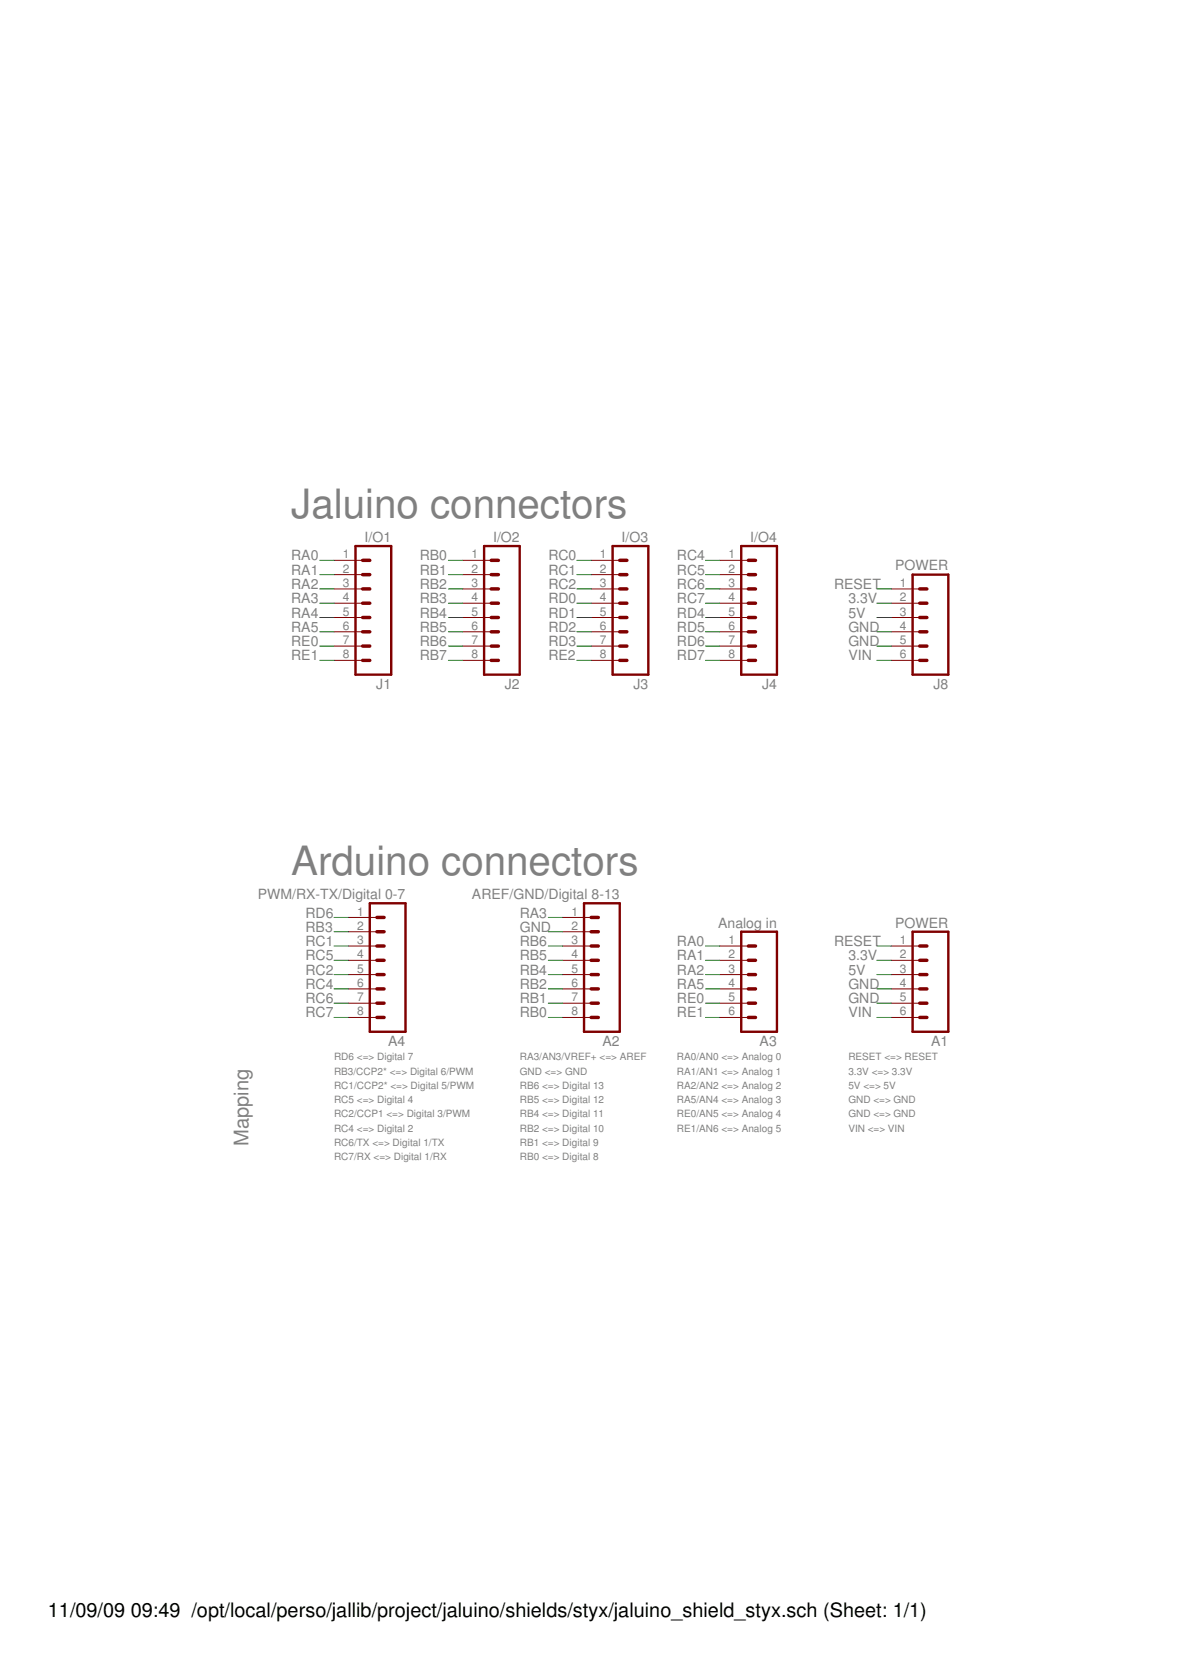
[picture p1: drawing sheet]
<svg xmlns="http://www.w3.org/2000/svg" width="210mm" height="297mm" viewBox="0 0 210 297" stroke-linecap="round" stroke-linejoin="round" font-family="sans-serif">
<defs><g id="words">
<g font-size="7.2" fill="#808080">
<text x="51.8" y="92">Jaluino connectors</text>
<text x="51.8" y="155.5">Arduino connectors</text>
</g>
<text font-size="3.6" fill="#808080" x="44.1" y="203.7" transform="rotate(-90 44.1 203.7)">Mapping</text>
<g font-size="3.5">
<text x="8.5" y="287.5">11/09/09</text>
<text x="23.2" y="287.5">09:49 /opt/local/perso/jallib/project/jaluino/shields/styx/jaluino_shield_styx.sch (Sheet: 1/1)</text>
</g>
<g font-size="2.5" fill="#808080">
<text x="51.8" y="99.6">RA0</text>
<text x="64.8" y="96.3">I/O1</text>
<text x="74.6" y="99.6">RB0</text>
<text x="87.6" y="96.3">I/O2</text>
<text x="97.5" y="99.6">RC0</text>
<text x="110.5" y="96.3">I/O3</text>
<text x="120.3" y="99.6">RC4</text>
<text x="133.3" y="96.3">I/O4</text>
<text x="159.1" y="101.4">POWER</text>
<text x="51.8" y="102.2">RA1</text>
<text x="51.8" y="104.7">RA2</text>
<text x="51.8" y="107.2">RA3</text>
<text x="74.6" y="102.2">RB1</text>
<text x="74.6" y="104.7">RB2</text>
<text x="74.6" y="107.2">RB3</text>
<text x="97.5" y="102.2">RC1</text>
<text x="97.5" y="104.7">RC2</text>
<text x="97.5" y="107.2">RD0</text>
<text x="120.3" y="102.2">RC5</text>
<text x="120.3" y="104.7">RC6</text>
<text x="120.3" y="107.2">RC7</text>
<text x="148.2" y="104.7">RESET</text>
<text x="150.8" y="107.2">3.3V</text>
<text x="51.8" y="109.8">RA4</text>
<text x="51.8" y="112.3">RA5</text>
<text x="74.6" y="109.8">RB4</text>
<text x="74.6" y="112.3">RB5</text>
<text x="97.5" y="109.8">RD1</text>
<text x="97.5" y="112.3">RD2</text>
<text x="120.3" y="109.8">RD4</text>
<text x="120.3" y="112.3">RD5</text>
<text x="150.8" y="112.3">GND</text>
<text x="150.8" y="109.8">5V</text>
<text x="51.8" y="114.9">RE0</text>
<text x="51.8" y="117.4">RE1</text>
<text x="74.6" y="114.9">RB6</text>
<text x="74.6" y="117.4">RB7</text>
<text x="97.5" y="114.9">RD3</text>
<text x="97.5" y="117.4">RE2</text>
<text x="120.3" y="114.9">RD6</text>
<text x="120.3" y="117.4">RD7</text>
<text x="150.8" y="114.9">GND</text>
<text x="150.8" y="117.4">VIN</text>
<text x="66.9" y="122.5">J1</text>
<text x="89.7" y="122.5">J2</text>
<text x="112.6" y="122.5">J3</text>
<text x="135.4" y="122.5">J4</text>
<text x="165.9" y="122.5">J8</text>
<text x="45.8" y="159.8">PWM/RX-TX/Digital 0-7</text>
<text x="83.9" y="159.8">AREF/GND/Digital 8-13</text>
<text x="54.3" y="165.6">RB3</text>
<text x="54.3" y="163.1">RD6</text>
<text x="92.4" y="165.6">GND</text>
<text x="92.4" y="163.1">RA3</text>
<text x="127.6" y="164.9">Analog in</text>
<text x="159.1" y="164.9">POWER</text>
<text x="54.3" y="168.2">RC1</text>
<text x="54.3" y="173.3">RC2</text>
<text x="54.3" y="170.7">RC5</text>
<text x="92.4" y="173.3">RB4</text>
<text x="92.4" y="170.7">RB5</text>
<text x="92.4" y="168.2">RB6</text>
<text x="120.3" y="168.2">RA0</text>
<text x="120.3" y="170.7">RA1</text>
<text x="120.3" y="173.3">RA2</text>
<text x="148.2" y="168.2">RESET</text>
<text x="150.8" y="173.3">5V</text>
<text x="150.8" y="170.7">3.3V</text>
<text x="54.3" y="178.3">RC6</text>
<text x="54.3" y="175.8">RC4</text>
<text x="92.4" y="178.3">RB1</text>
<text x="92.4" y="175.8">RB2</text>
<text x="120.3" y="175.8">RA5</text>
<text x="120.3" y="178.3">RE0</text>
<text x="150.8" y="178.3">GND</text>
<text x="150.8" y="175.8">GND</text>
<text x="54.3" y="180.9">RC7</text>
<text x="69" y="185.9">A4</text>
<text x="92.4" y="180.9">RB0</text>
<text x="107.1" y="185.9">A2</text>
<text x="120.3" y="180.9">RE1</text>
<text x="135" y="185.9">A3</text>
<text x="150.8" y="180.9">VIN</text>
<text x="165.5" y="185.9">A1</text>
</g>
<g font-size="2.1" fill="#808080">
<text x="60.9" y="99.3">1</text>
<text x="60.9" y="101.8">2</text>
<text x="83.8" y="99.3">1</text>
<text x="83.8" y="101.8">2</text>
<text x="106.6" y="99.3">1</text>
<text x="106.6" y="101.8">2</text>
<text x="129.5" y="99.3">1</text>
<text x="129.5" y="101.8">2</text>
<text x="60.9" y="104.3">3</text>
<text x="60.9" y="106.9">4</text>
<text x="83.8" y="104.3">3</text>
<text x="83.8" y="106.9">4</text>
<text x="106.6" y="104.3">3</text>
<text x="106.6" y="106.9">4</text>
<text x="129.5" y="104.3">3</text>
<text x="129.5" y="106.9">4</text>
<text x="160" y="104.3">1</text>
<text x="160" y="106.9">2</text>
<text x="60.9" y="109.4">5</text>
<text x="60.9" y="112">6</text>
<text x="83.8" y="109.4">5</text>
<text x="83.8" y="112">6</text>
<text x="106.6" y="109.4">5</text>
<text x="106.6" y="112">6</text>
<text x="129.5" y="109.4">5</text>
<text x="129.5" y="112">6</text>
<text x="160" y="109.4">3</text>
<text x="160" y="112">4</text>
<text x="60.9" y="114.5">7</text>
<text x="60.9" y="117">8</text>
<text x="83.8" y="114.5">7</text>
<text x="83.8" y="117">8</text>
<text x="106.6" y="114.5">7</text>
<text x="106.6" y="117">8</text>
<text x="129.5" y="114.5">7</text>
<text x="129.5" y="117">8</text>
<text x="160" y="114.5">5</text>
<text x="160" y="117">6</text>
<text x="63.5" y="162.7">1</text>
<text x="63.5" y="165.3">2</text>
<text x="63.5" y="167.8">3</text>
<text x="101.6" y="162.7">1</text>
<text x="101.6" y="165.3">2</text>
<text x="101.6" y="167.8">3</text>
<text x="129.5" y="167.8">1</text>
<text x="160" y="167.8">1</text>
<text x="63.5" y="170.4">4</text>
<text x="63.5" y="172.9">5</text>
<text x="101.6" y="170.4">4</text>
<text x="101.6" y="172.9">5</text>
<text x="129.5" y="170.4">2</text>
<text x="129.5" y="172.9">3</text>
<text x="160" y="170.4">2</text>
<text x="160" y="172.9">3</text>
<text x="63.5" y="175.4">6</text>
<text x="63.5" y="178">7</text>
<text x="101.6" y="175.4">6</text>
<text x="101.6" y="178">7</text>
<text x="129.5" y="175.4">4</text>
<text x="129.5" y="178">5</text>
<text x="160" y="175.4">4</text>
<text x="160" y="178">5</text>
<text x="63.5" y="180.5">8</text>
<text x="101.6" y="180.5">8</text>
<text x="129.5" y="180.5">6</text>
<text x="160" y="180.5">6</text>
</g>
<g font-size="1.8" fill="#808080">
<text x="59.4" y="188.5">RD6 &lt;=&gt; Digital 7</text>
<text x="59.4" y="191">RB3/CCP2* &lt;=&gt; Digital 6/PWM</text>
<text x="92.4" y="188.5">RA3/AN3/VREF+ &lt;=&gt; AREF</text>
<text x="92.4" y="191">GND &lt;=&gt; GND</text>
<text x="120.3" y="188.5">RA0/AN0 &lt;=&gt; Analog 0</text>
<text x="120.3" y="191">RA1/AN1 &lt;=&gt; Analog 1</text>
<text x="150.8" y="188.5">RESET &lt;=&gt; RESET</text>
<text x="150.8" y="191">3.3V &lt;=&gt; 3.3V</text>
<text x="59.4" y="193.6">RC1/CCP2* &lt;=&gt; Digital 5/PWM</text>
<text x="59.4" y="196.1">RC5 &lt;=&gt; Digital 4</text>
<text x="92.4" y="193.6">RB6 &lt;=&gt; Digital 13</text>
<text x="92.4" y="196.1">RB5 &lt;=&gt; Digital 12</text>
<text x="120.3" y="193.6">RA2/AN2 &lt;=&gt; Analog 2</text>
<text x="120.3" y="196.1">RA5/AN4 &lt;=&gt; Analog 3</text>
<text x="150.8" y="193.6">5V &lt;=&gt; 5V</text>
<text x="150.8" y="196.1">GND &lt;=&gt; GND</text>
<text x="59.4" y="198.6">RC2/CCP1 &lt;=&gt; Digital 3/PWM</text>
<text x="59.4" y="201.2">RC4 &lt;=&gt; Digital 2</text>
<text x="59.4" y="203.7">RC6/TX &lt;=&gt; Digital 1/TX</text>
<text x="92.4" y="198.6">RB4 &lt;=&gt; Digital 11</text>
<text x="92.4" y="201.2">RB2 &lt;=&gt; Digital 10</text>
<text x="92.4" y="203.7">RB1 &lt;=&gt; Digital 9</text>
<text x="120.3" y="198.6">RE0/AN5 &lt;=&gt; Analog 4</text>
<text x="120.3" y="201.2">RE1/AN6 &lt;=&gt; Analog 5</text>
<text x="150.8" y="198.6">GND &lt;=&gt; GND</text>
<text x="150.8" y="201.2">VIN &lt;=&gt; VIN</text>
<text x="59.4" y="206.3">RC7/RX &lt;=&gt; Digital 1/RX</text>
<text x="92.4" y="206.3">RB0 &lt;=&gt; Digital 8</text>
</g>
</g></defs>
<g fill="#800000" stroke="#800000" stroke-width=".18">
<path d="M59.4 99.6h5.1z"/>
<path d="M59.4 102.1h5.1z"/>
<path d="M59.4 104.7h5.1z"/>
<path d="M59.4 107.2h5.1z"/>
<path d="M59.4 109.8h5.1z"/>
<path d="M59.4 112.3h5.1z"/>
<path d="M59.4 114.8h5.1z"/>
<path d="M59.4 117.4h5.1z"/>
<path d="M105.1 99.6h5z"/>
<path d="M105.1 102.1h5z"/>
<path d="M105.1 104.7h5z"/>
<path d="M105.1 107.2h5z"/>
<path d="M105.1 109.8h5z"/>
<path d="M105.1 112.3h5z"/>
<path d="M105.1 114.8h5z"/>
<path d="M105.1 117.4h5z"/>
<path d="M127.9 99.6h5.1z"/>
<path d="M127.9 102.1h5.1z"/>
<path d="M127.9 104.7h5.1z"/>
<path d="M127.9 107.2h5.1z"/>
<path d="M127.9 109.8h5.1z"/>
<path d="M127.9 112.3h5.1z"/>
<path d="M127.9 114.8h5.1z"/>
<path d="M127.9 117.4h5.1z"/>
<path d="M82.2 99.6h5.1z"/>
<path d="M82.2 102.1h5.1z"/>
<path d="M82.2 104.7h5.1z"/>
<path d="M82.2 107.2h5.1z"/>
<path d="M82.2 109.8h5.1z"/>
<path d="M82.2 112.3h5.1z"/>
<path d="M82.2 114.8h5.1z"/>
<path d="M82.2 117.4h5.1z"/>
<path d="M158.4 104.7h5.1z"/>
<path d="M158.4 107.2h5.1z"/>
<path d="M158.4 109.8h5.1z"/>
<path d="M158.4 112.3h5.1z"/>
<path d="M158.4 114.8h5.1z"/>
<path d="M158.4 117.4h5.1z"/>
<path d="M158.4 168.2h5.1z"/>
<path d="M158.4 170.7h5.1z"/>
<path d="M158.4 173.2h5.1z"/>
<path d="M158.4 175.8h5.1z"/>
<path d="M158.4 178.3h5.1z"/>
<path d="M158.4 180.9h5.1z"/>
<path d="M127.9 168.2h5.1z"/>
<path d="M127.9 170.7h5.1z"/>
<path d="M127.9 173.2h5.1z"/>
<path d="M127.9 175.8h5.1z"/>
<path d="M127.9 178.3h5.1z"/>
<path d="M127.9 180.9h5.1z"/>
<path d="M100 163.1h5.1z"/>
<path d="M100 165.6h5.1z"/>
<path d="M100 168.2h5.1z"/>
<path d="M100 170.7h5.1z"/>
<path d="M100 173.2h5.1z"/>
<path d="M100 175.8h5.1z"/>
<path d="M100 178.3h5.1z"/>
<path d="M100 180.9h5.1z"/>
<path d="M61.9 163.1h5.1z"/>
<path d="M61.9 165.6h5.1z"/>
<path d="M61.9 168.2h5.1z"/>
<path d="M61.9 170.7h5.1z"/>
<path d="M61.9 173.2h5.1z"/>
<path d="M61.9 175.8h5.1z"/>
<path d="M61.9 178.3h5.1z"/>
<path d="M61.9 180.9h5.1z"/>
</g>
<g fill="#800000" stroke="#800000" stroke-width=".42">
<path d="M63.2 97.1h6.3z"/>
<path d="M69.5 97.1v22.8z"/>
<path d="M63.2 97.1v22.8z"/>
<path d="M63.2 119.9h6.3z"/>
<path d="M108.9 97.1h6.3z"/>
<path d="M115.2 97.1v22.8z"/>
<path d="M108.9 97.1v22.8z"/>
<path d="M108.9 119.9h6.3z"/>
<path d="M131.7 97.1h6.4z"/>
<path d="M138.1 97.1v22.8z"/>
<path d="M131.7 97.1v22.8z"/>
<path d="M131.7 119.9h6.4z"/>
<path d="M86 97.1h6.4z"/>
<path d="M92.4 97.1v22.8z"/>
<path d="M86 97.1v22.8z"/>
<path d="M86 119.9h6.4z"/>
<path d="M162.2 102.1h6.3z"/>
<path d="M168.5 102.1v17.8z"/>
<path d="M162.2 102.1v17.8z"/>
<path d="M162.2 119.9h6.3z"/>
<path d="M162.2 165.6h6.3z"/>
<path d="M168.5 165.6v17.8z"/>
<path d="M162.2 165.6v17.8z"/>
<path d="M162.2 183.4h6.3z"/>
<path d="M131.7 165.6h6.4z"/>
<path d="M138.1 165.6v17.8z"/>
<path d="M131.7 165.6v17.8z"/>
<path d="M131.7 183.4h6.4z"/>
<path d="M103.8 160.6h6.3z"/>
<path d="M110.1 160.6v22.8z"/>
<path d="M103.8 160.6v22.8z"/>
<path d="M103.8 183.4h6.3z"/>
<path d="M65.7 160.6h6.4z"/>
<path d="M72.1 160.6v22.8z"/>
<path d="M65.7 160.6v22.8z"/>
<path d="M65.7 183.4h6.4z"/>
</g>
<g fill="#800000" stroke="#800000" stroke-width=".61">
<path d="M64.5 104.7h1.2z"/>
<path d="M64.5 102.1h1.2z"/>
<path d="M64.5 99.6h1.2z"/>
<path d="M64.5 109.8h1.2z"/>
<path d="M64.5 107.2h1.2z"/>
<path d="M64.5 112.3h1.2z"/>
<path d="M64.5 114.8h1.2z"/>
<path d="M64.5 117.4h1.2z"/>
<path d="M110.1 104.7h1.3z"/>
<path d="M110.1 102.1h1.3z"/>
<path d="M110.1 99.6h1.3z"/>
<path d="M110.1 109.8h1.3z"/>
<path d="M110.1 107.2h1.3z"/>
<path d="M110.1 112.3h1.3z"/>
<path d="M110.1 114.8h1.3z"/>
<path d="M110.1 117.4h1.3z"/>
<path d="M133 104.7h1.3z"/>
<path d="M133 102.1h1.3z"/>
<path d="M133 99.6h1.3z"/>
<path d="M133 109.8h1.3z"/>
<path d="M133 107.2h1.3z"/>
<path d="M133 112.3h1.3z"/>
<path d="M133 114.8h1.3z"/>
<path d="M133 117.4h1.3z"/>
<path d="M87.3 104.7h1.3z"/>
<path d="M87.3 102.1h1.3z"/>
<path d="M87.3 99.6h1.3z"/>
<path d="M87.3 109.8h1.3z"/>
<path d="M87.3 107.2h1.3z"/>
<path d="M87.3 112.3h1.3z"/>
<path d="M87.3 114.8h1.3z"/>
<path d="M87.3 117.4h1.3z"/>
<path d="M163.5 109.8h1.2z"/>
<path d="M163.5 107.2h1.2z"/>
<path d="M163.5 104.7h1.2z"/>
<path d="M163.5 114.8h1.2z"/>
<path d="M163.5 112.3h1.2z"/>
<path d="M163.5 117.4h1.2z"/>
<path d="M163.5 173.2h1.2z"/>
<path d="M163.5 170.7h1.2z"/>
<path d="M163.5 168.2h1.2z"/>
<path d="M163.5 178.3h1.2z"/>
<path d="M163.5 175.8h1.2z"/>
<path d="M163.5 180.9h1.2z"/>
<path d="M133 173.2h1.3z"/>
<path d="M133 170.7h1.3z"/>
<path d="M133 168.2h1.3z"/>
<path d="M133 178.3h1.3z"/>
<path d="M133 175.8h1.3z"/>
<path d="M133 180.9h1.3z"/>
<path d="M105.1 168.2h1.2z"/>
<path d="M105.1 165.6h1.2z"/>
<path d="M105.1 163.1h1.2z"/>
<path d="M105.1 173.2h1.2z"/>
<path d="M105.1 170.7h1.2z"/>
<path d="M105.1 175.8h1.2z"/>
<path d="M105.1 178.3h1.2z"/>
<path d="M105.1 180.9h1.2z"/>
<path d="M67 168.2h1.3z"/>
<path d="M67 165.6h1.3z"/>
<path d="M67 163.1h1.3z"/>
<path d="M67 173.2h1.3z"/>
<path d="M67 170.7h1.3z"/>
<path d="M67 175.8h1.3z"/>
<path d="M67 178.3h1.3z"/>
<path d="M67 180.9h1.3z"/>
</g>
<g fill="#008000" stroke="#008000" stroke-width=".18">
<path d="M155.8 114.8h2.6z"/>
<path d="M155.8 112.3h2.6z"/>
<path d="M155.8 178.3h2.6z"/>
<path d="M155.8 175.8h2.6z"/>
<path d="M97.4 165.6h2.6z"/>
<path d="M56.8 99.6h2.6z"/>
<path d="M125.4 168.2h2.5z"/>
<path d="M56.8 102.1h2.6z"/>
<path d="M125.4 170.7h2.5z"/>
<path d="M56.8 104.7h2.6z"/>
<path d="M125.4 173.2h2.5z"/>
<path d="M56.8 107.2h2.6z"/>
<path d="M97.4 163.1h2.6z"/>
<path d="M102.5 99.6h2.6z"/>
<path d="M102.5 102.1h2.6z"/>
<path d="M59.4 168.2h2.5z"/>
<path d="M102.5 104.7h2.6z"/>
<path d="M59.4 173.2h2.5z"/>
<path d="M102.5 107.2h2.6z"/>
<path d="M79.7 99.6h2.5z"/>
<path d="M97.4 180.9h2.6z"/>
<path d="M79.7 102.1h2.5z"/>
<path d="M97.4 178.3h2.6z"/>
<path d="M79.7 104.7h2.5z"/>
<path d="M97.4 175.8h2.6z"/>
<path d="M79.7 107.2h2.5z"/>
<path d="M59.4 165.6h2.5z"/>
<path d="M125.4 102.1h2.5z"/>
<path d="M59.4 170.7h2.5z"/>
<path d="M125.4 104.7h2.5z"/>
<path d="M59.4 178.3h2.5z"/>
<path d="M125.4 107.2h2.5z"/>
<path d="M59.4 180.9h2.5z"/>
<path d="M155.8 104.7h2.6z"/>
<path d="M155.8 168.2h2.6z"/>
<path d="M155.8 117.4h2.6z"/>
<path d="M155.8 180.9h2.6z"/>
<path d="M155.8 109.8h2.6z"/>
<path d="M155.8 173.2h2.6z"/>
<path d="M155.8 107.2h2.6z"/>
<path d="M155.8 170.7h2.6z"/>
<path d="M56.8 109.8h2.6z"/>
<path d="M56.8 112.3h2.6z"/>
<path d="M125.4 175.8h2.5z"/>
<path d="M56.8 114.8h2.6z"/>
<path d="M125.4 178.3h2.5z"/>
<path d="M56.8 117.4h2.6z"/>
<path d="M125.4 180.9h2.5z"/>
<path d="M79.7 109.8h2.5z"/>
<path d="M97.4 173.2h2.6z"/>
<path d="M79.7 112.3h2.5z"/>
<path d="M97.4 170.7h2.6z"/>
<path d="M79.7 114.8h2.5z"/>
<path d="M97.4 168.2h2.6z"/>
<path d="M79.7 117.4h2.5z"/>
<path d="M102.5 109.8h2.6z"/>
<path d="M102.5 112.3h2.6z"/>
<path d="M102.5 114.8h2.6z"/>
<path d="M102.5 117.4h2.6z"/>
<path d="M125.4 99.6h2.5z"/>
<path d="M59.4 175.8h2.5z"/>
<path d="M125.4 109.8h2.5z"/>
<path d="M125.4 112.3h2.5z"/>
<path d="M125.4 114.8h2.5z"/>
<path d="M59.4 163.1h2.5z"/>
<path d="M125.4 117.4h2.5z"/>
</g>
<use href="#words"/>
</svg>
